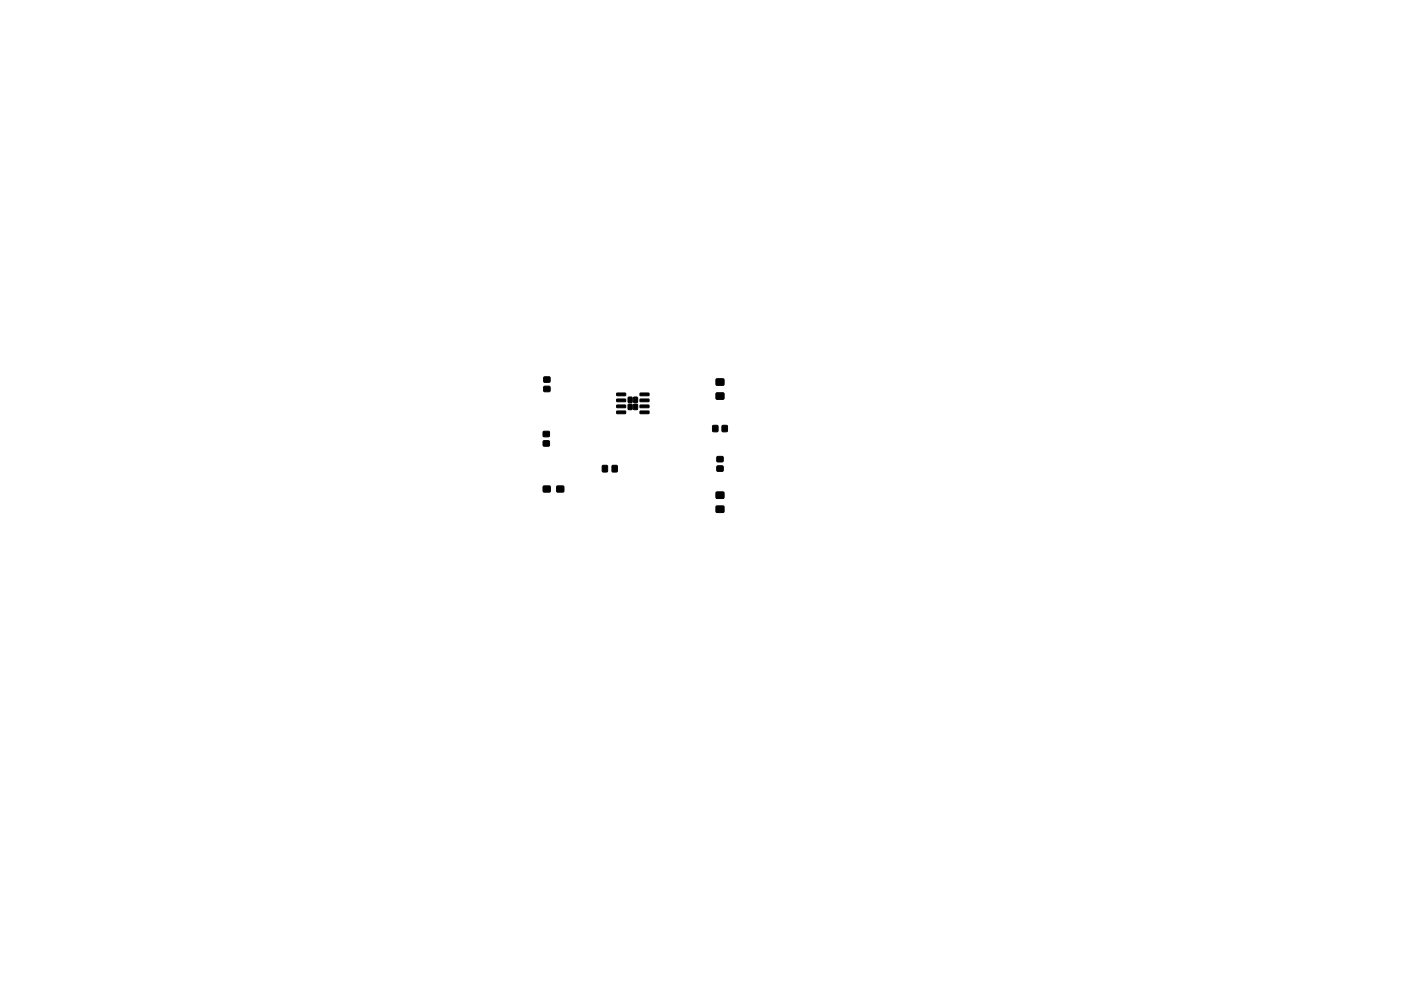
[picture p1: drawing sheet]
<svg xmlns="http://www.w3.org/2000/svg" width="297mm" height="210mm" viewBox="0 0 297 210" stroke-linecap="round" stroke-linejoin="round" font-family="sans-serif">
<g fill="#000" stroke="#000" stroke-width=".21">
<path d="M115.2 93.6h1.3v1h-1.3zM115.2 91.6h1.3v1h-1.3zM115.3 82h1.3v1.1h-1.3zM115.3 80h1.3v1.1h-1.3zM127.7 98.8h1.1v1.3h-1.1zM130.8 87.2h1.8l.1 .5-1.9 .1zM130.8 86l1.8-.1 .1 .5-1.9 .1zM130.8 84.7h1.8l.1 .5h-1.9zM130.8 83.4h1.8l.1 .5-1.9 .1zM129.8 98.8h1v1.3h-1zM133.2 85.8h.8v1.1h-.8zM133.2 84.3h.8v1.1h-.8z"/>
<path d="M134.4 85.8h.7v1.1h-.7zM134.4 84.3h.7v1.1h-.7zM135.7 83.4h1.8l.1 .5-1.8 .1zM135.7 84.7h1.8l.1 .5h-1.8zM135.7 86l1.8-.1 .1 .5-1.8 .1zM135.7 87.2h1.8l.1 .5-1.8 .1zM151.9 83.4h1.6v1.3h-1.6zM151.9 80.4h1.6v1.3h-1.6zM151.1 90.3h1.1v1.3h-1.1zM152 96.9h1.3v1h-1.3zM152 98.9h1.3v1h-1.3zM153.1 90.3h1.1v1.3h-1.1z"/>
<path d="M115.2 103.2h1.4v1.2h-1.4zM118.1 103.2h1.4v1.2h-1.4zM151.9 107.4h1.6v1.3h-1.6zM151.9 104.4h1.6v1.3h-1.6z"/>
</g>
</svg>
